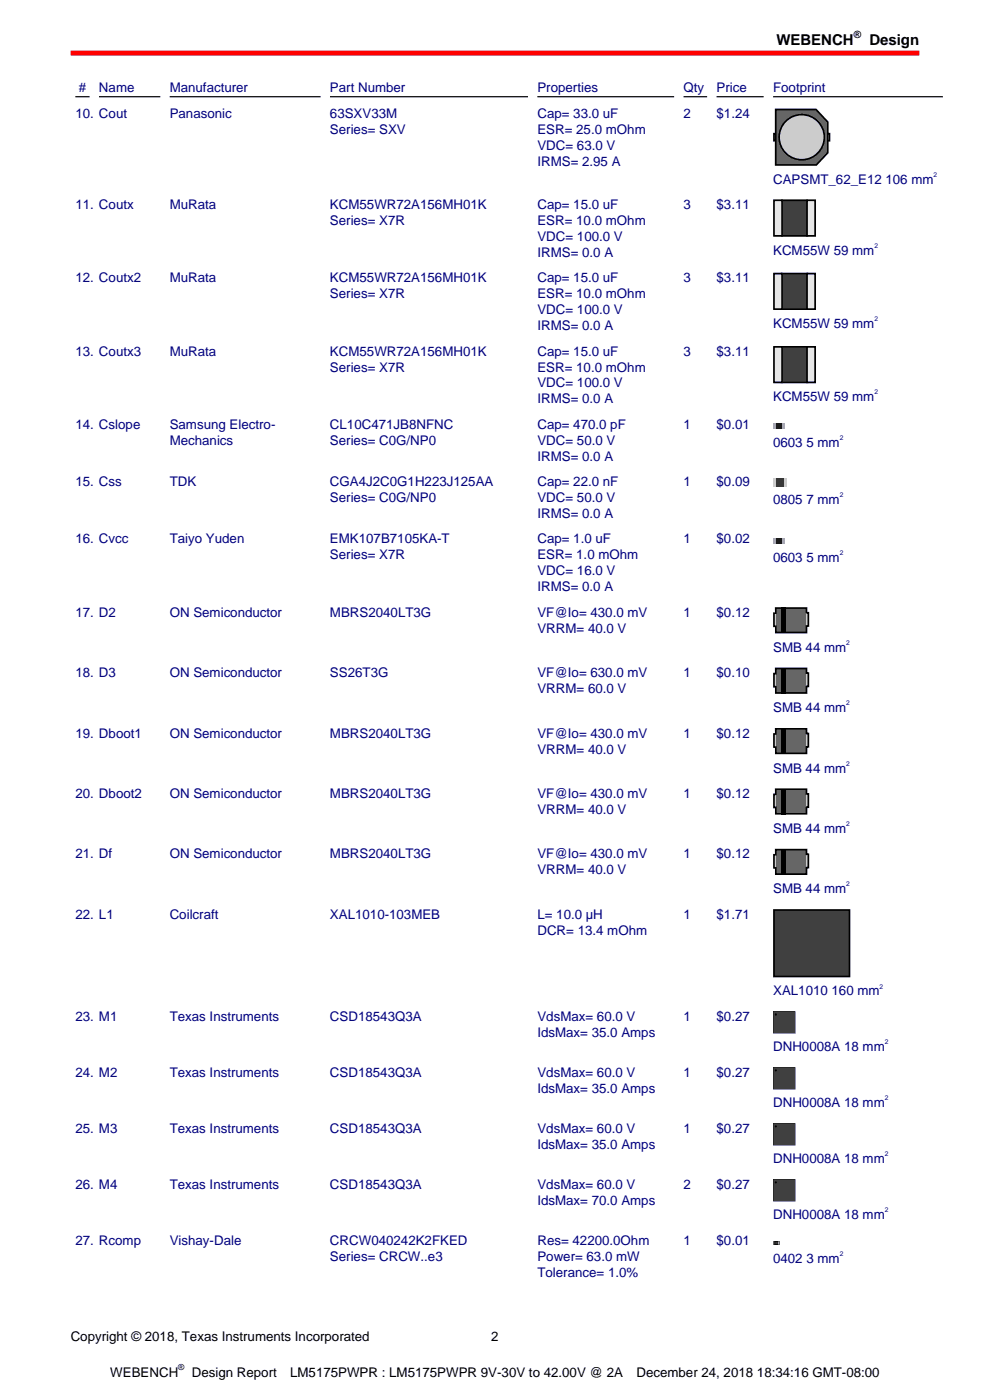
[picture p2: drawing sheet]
<svg xmlns="http://www.w3.org/2000/svg" width="210mm" height="297mm" viewBox="0 0 210 297" stroke-linecap="round" stroke-linejoin="round" font-family="sans-serif">
<defs><g id="words">
<g font-size="3.2">
<text x="164.7" y="9.6">WEBENCH</text>
<text x="184.4" y="9.6">Design</text>
</g>
<g font-size="2.8" fill="#000080">
<text x="16.7" y="19.4">#</text>
<text x="21" y="19.4">Name</text>
<text x="36" y="19.4">Manufacturer</text>
<text x="70" y="19.4">Part Number</text>
<text x="114" y="19.4">Properties</text>
<text x="145" y="19.4">Qty</text>
<text x="152" y="19.4">Price</text>
<text x="164" y="19.4">Footprint</text>
<text x="16" y="25.1">10. Cout</text>
<text x="36" y="25.1">Panasonic</text>
<text x="70" y="25.1">63SXV33M</text>
<text x="70" y="28.5">Series= SXV</text>
<text x="114" y="25.1">Cap= 33.0 uF</text>
<text x="114" y="28.5">ESR= 25.0 mOhm</text>
<text x="145" y="25.1">2</text>
<text x="152" y="25.1">$1.24</text>
<text x="114" y="31.8">VDC= 63.0 V</text>
<text x="114" y="35.2">IRMS= 2.95 A</text>
<text x="164" y="39">CAPSMT_62_E12 106 mm</text>
<text x="16" y="44.3">11. Coutx</text>
<text x="36" y="44.3">MuRata</text>
<text x="70" y="44.3">KCM55WR72A156MH01K</text>
<text x="70" y="47.7">Series= X7R</text>
<text x="114" y="44.3">Cap= 15.0 uF</text>
<text x="114" y="47.7">ESR= 10.0 mOhm</text>
<text x="145" y="44.3">3</text>
<text x="152" y="44.3">$3.11</text>
<text x="114" y="51.1">VDC= 100.0 V</text>
<text x="164" y="54">KCM55W 59 mm</text>
<text x="16" y="59.9">12. Coutx2</text>
<text x="36" y="59.9">MuRata</text>
<text x="70" y="59.9">KCM55WR72A156MH01K</text>
<text x="114" y="54.5">IRMS= 0.0 A</text>
<text x="114" y="59.9">Cap= 15.0 uF</text>
<text x="145" y="59.9">3</text>
<text x="152" y="59.9">$3.11</text>
<text x="70" y="63.3">Series= X7R</text>
<text x="114" y="63.3">ESR= 10.0 mOhm</text>
<text x="114" y="66.7">VDC= 100.0 V</text>
<text x="114" y="70">IRMS= 0.0 A</text>
<text x="164" y="69.5">KCM55W 59 mm</text>
<text x="16" y="75.4">13. Coutx3</text>
<text x="36" y="75.4">MuRata</text>
<text x="70" y="75.4">KCM55WR72A156MH01K</text>
<text x="114" y="75.4">Cap= 15.0 uF</text>
<text x="145" y="75.4">3</text>
<text x="152" y="75.4">$3.11</text>
<text x="70" y="78.8">Series= X7R</text>
<text x="114" y="78.8">ESR= 10.0 mOhm</text>
<text x="114" y="82.2">VDC= 100.0 V</text>
<text x="114" y="85.6">IRMS= 0.0 A</text>
<text x="164" y="85.1">KCM55W 59 mm</text>
<text x="16" y="91">14. Cslope</text>
<text x="36" y="91">Samsung Electro-</text>
<text x="36" y="94.4">Mechanics</text>
<text x="70" y="91">CL10C471JB8NFNC</text>
<text x="70" y="94.4">Series= C0G/NP0</text>
<text x="114" y="91">Cap= 470.0 pF</text>
<text x="114" y="94.4">VDC= 50.0 V</text>
<text x="145" y="91">1</text>
<text x="152" y="91">$0.01</text>
<text x="164" y="94.8">0603 5 mm</text>
<text x="114" y="97.8">IRMS= 0.0 A</text>
<text x="16" y="103.1">15. Css</text>
<text x="36" y="103.1">TDK</text>
<text x="70" y="103.1">CGA4J2C0G1H223J125AA</text>
<text x="70" y="106.5">Series= C0G/NP0</text>
<text x="114" y="103.1">Cap= 22.0 nF</text>
<text x="114" y="106.5">VDC= 50.0 V</text>
<text x="145" y="103.1">1</text>
<text x="152" y="103.1">$0.09</text>
<text x="164" y="107">0805 7 mm</text>
<text x="114" y="109.9">IRMS= 0.0 A</text>
<text x="16" y="115.3">16. Cvcc</text>
<text x="36" y="115.3">Taiyo Yuden</text>
<text x="70" y="115.3">EMK107B7105KA-T</text>
<text x="70" y="118.7">Series= X7R</text>
<text x="114" y="115.3">Cap= 1.0 uF</text>
<text x="114" y="118.7">ESR= 1.0 mOhm</text>
<text x="145" y="115.3">1</text>
<text x="152" y="115.3">$0.02</text>
<text x="164" y="119.1">0603 5 mm</text>
<text x="114" y="122.1">VDC= 16.0 V</text>
<text x="114" y="125.5">IRMS= 0.0 A</text>
<text x="16" y="130.8">17. D2</text>
<text x="36" y="130.8">ON Semiconductor</text>
<text x="70" y="130.8">MBRS2040LT3G</text>
<text x="114" y="130.8">VF@Io= 430.0 mV</text>
<text x="145" y="130.8">1</text>
<text x="152" y="130.8">$0.12</text>
<text x="114" y="134.2">VRRM= 40.0 V</text>
<text x="16" y="143.7">18. D3</text>
<text x="36" y="143.7">ON Semiconductor</text>
<text x="70" y="143.7">SS26T3G</text>
<text x="114" y="143.7">VF@Io= 630.0 mV</text>
<text x="145" y="143.7">1</text>
<text x="152" y="143.7">$0.10</text>
<text x="164" y="138.3">SMB 44 mm</text>
<text x="114" y="147">VRRM= 60.0 V</text>
<text x="164" y="151.1">SMB 44 mm</text>
<text x="16" y="156.5">19. Dboot1</text>
<text x="36" y="156.5">ON Semiconductor</text>
<text x="70" y="156.5">MBRS2040LT3G</text>
<text x="114" y="156.5">VF@Io= 430.0 mV</text>
<text x="114" y="159.9">VRRM= 40.0 V</text>
<text x="145" y="156.5">1</text>
<text x="152" y="156.5">$0.12</text>
<text x="164" y="163.9">SMB 44 mm</text>
<text x="16" y="169.3">20. Dboot2</text>
<text x="36" y="169.3">ON Semiconductor</text>
<text x="70" y="169.3">MBRS2040LT3G</text>
<text x="114" y="169.3">VF@Io= 430.0 mV</text>
<text x="114" y="172.7">VRRM= 40.0 V</text>
<text x="145" y="169.3">1</text>
<text x="152" y="169.3">$0.12</text>
<text x="164" y="176.7">SMB 44 mm</text>
<text x="16" y="182.1">21. Df</text>
<text x="36" y="182.1">ON Semiconductor</text>
<text x="70" y="182.1">MBRS2040LT3G</text>
<text x="114" y="182.1">VF@Io= 430.0 mV</text>
<text x="114" y="185.5">VRRM= 40.0 V</text>
<text x="145" y="182.1">1</text>
<text x="152" y="182.1">$0.12</text>
<text x="164" y="189.5">SMB 44 mm</text>
<text x="16" y="194.9">22. L1</text>
<text x="36" y="194.9">Coilcraft</text>
<text x="70" y="194.9">XAL1010-103MEB</text>
<text x="114" y="194.9">L= 10.0 µH</text>
<text x="145" y="194.9">1</text>
<text x="152" y="194.9">$1.71</text>
<text x="114" y="198.3">DCR= 13.4 mOhm</text>
<text x="164" y="211.2">XAL1010 160 mm</text>
<text x="16" y="216.6">23. M1</text>
<text x="36" y="216.6">Texas Instruments</text>
<text x="70" y="216.6">CSD18543Q3A</text>
<text x="114" y="216.6">VdsMax= 60.0 V</text>
<text x="114" y="220">IdsMax= 35.0 Amps</text>
<text x="145" y="216.6">1</text>
<text x="152" y="216.6">$0.27</text>
<text x="164" y="223.1">DNH0008A 18 mm</text>
<text x="16" y="228.4">24. M2</text>
<text x="36" y="228.4">Texas Instruments</text>
<text x="70" y="228.4">CSD18543Q3A</text>
<text x="114" y="228.4">VdsMax= 60.0 V</text>
<text x="114" y="231.8">IdsMax= 35.0 Amps</text>
<text x="145" y="228.4">1</text>
<text x="152" y="228.4">$0.27</text>
<text x="164" y="234.9">DNH0008A 18 mm</text>
<text x="16" y="240.3">25. M3</text>
<text x="36" y="240.3">Texas Instruments</text>
<text x="70" y="240.3">CSD18543Q3A</text>
<text x="114" y="240.3">VdsMax= 60.0 V</text>
<text x="114" y="243.7">IdsMax= 35.0 Amps</text>
<text x="145" y="240.3">1</text>
<text x="152" y="240.3">$0.27</text>
<text x="164" y="246.8">DNH0008A 18 mm</text>
<text x="16" y="252.2">26. M4</text>
<text x="36" y="252.2">Texas Instruments</text>
<text x="70" y="252.2">CSD18543Q3A</text>
<text x="114" y="252.2">VdsMax= 60.0 V</text>
<text x="114" y="255.6">IdsMax= 70.0 Amps</text>
<text x="145" y="252.2">2</text>
<text x="152" y="252.2">$0.27</text>
<text x="164" y="258.7">DNH0008A 18 mm</text>
<text x="16" y="264">27. Rcomp</text>
<text x="36" y="264">Vishay-Dale</text>
<text x="70" y="264">CRCW040242K2FKED</text>
<text x="70" y="267.4">Series= CRCW..e3</text>
<text x="114" y="264">Res= 42200.0Ohm</text>
<text x="114" y="267.4">Power= 63.0 mW</text>
<text x="145" y="264">1</text>
<text x="152" y="264">$0.01</text>
<text x="164" y="267.9">0402 3 mm</text>
<text x="114" y="270.8">Tolerance= 1.0%</text>
</g>
<g font-size="2.8">
<text x="15" y="284.4">Copyright © 2018, Texas Instruments Incorporated</text>
<text x="104.2" y="284.4">2</text>
<text x="23.4" y="292">WEBENCH</text>
<text x="40.7" y="292">Design Report</text>
<text x="61.5" y="292">LM5175PWPR : LM5175PWPR 9V-30V to 42.00V @ 2A</text>
<text x="135" y="292">December 24, 2018 18:34:16 GMT-08:00</text>
</g>
<text font-size="2.1" x="181.1" y="8">®</text>
<text font-size="1.8" x="37.8" y="290.6">®</text>
<g font-size="1.4" fill="#000080">
<text x="198" y="37.5">2</text>
<text x="185.5" y="52.5">2</text>
<text x="185.5" y="68.1">2</text>
<text x="185.5" y="83.6">2</text>
<text x="178.1" y="93.4">2</text>
<text x="178.1" y="105.5">2</text>
<text x="178.1" y="117.7">2</text>
<text x="179.5" y="136.8">2</text>
<text x="179.5" y="149.6">2</text>
<text x="179.5" y="162.4">2</text>
<text x="179.5" y="175.2">2</text>
<text x="179.5" y="188">2</text>
<text x="186.6" y="209.7">2</text>
<text x="187.7" y="221.6">2</text>
<text x="187.7" y="233.4">2</text>
<text x="187.7" y="245.3">2</text>
<text x="187.7" y="257.2">2</text>
<text x="178.1" y="266.4">2</text>
</g>
</g></defs>
<path d="M15 11.3h180" fill="none" stroke="#f00" stroke-width="1.1" stroke-linecap="butt"/>
<path d="M16 20.5h3M21 20.5h13M36 20.5h32M70 20.5h42M114 20.5h29M145 20.5h5M152 20.5h10M164 20.5h36" fill="none" stroke="#000" stroke-width=".26"/>
<path d="M164.2 28.4h11.8v1.5h-11.8z" fill="#ccc"/>
<path d="M164.2 28.4h11.8v1.5h-11.8z" fill="none" stroke="#000" stroke-width=".35"/>
<path d="M164.5 23.2h8.6l2.5 2.7v6.5l-2.4 2.6h-8.7z" fill="#666"/>
<path d="M164.5 23.2h8.6l2.5 2.7v6.5l-2.4 2.6h-8.7z" fill="none" stroke="#000" stroke-width=".35"/>
<circle cx="170.1" cy="29.1" r="4.8" fill="#ccc"/>
<circle cx="170.1" cy="29.1" r="4.8" fill="none" stroke="#000" stroke-width=".35"/>
<path d="M165.8 42.5h5.5v7.5h-5.5z" fill="#404040"/>
<path d="M165.8 42.5h5.5v7.5h-5.5z" fill="none" stroke="#000" stroke-width=".36"/>
<path d="M171.2 42.5h1.7v7.5h-1.7z" fill="#e6e6e6"/>
<path d="M171.2 42.5h1.7v7.5h-1.7z" fill="none" stroke="#000" stroke-width=".36"/>
<path d="M164.2 42.5h1.7v7.5h-1.7z" fill="#e6e6e6"/>
<path d="M164.2 42.5h1.7v7.5h-1.7z" fill="none" stroke="#000" stroke-width=".36"/>
<path d="M165.8 58h5.5v7.6h-5.5z" fill="#404040"/>
<path d="M165.8 58h5.5v7.6h-5.5z" fill="none" stroke="#000" stroke-width=".36"/>
<path d="M171.2 58h1.7v7.6h-1.7z" fill="#e6e6e6"/>
<path d="M171.2 58h1.7v7.6h-1.7z" fill="none" stroke="#000" stroke-width=".36"/>
<path d="M164.2 58h1.7v7.6h-1.7z" fill="#e6e6e6"/>
<path d="M164.2 58h1.7v7.6h-1.7z" fill="none" stroke="#000" stroke-width=".36"/>
<path d="M165.8 73.6h5.5v7.5h-5.5z" fill="#404040"/>
<path d="M165.8 73.6h5.5v7.5h-5.5z" fill="none" stroke="#000" stroke-width=".36"/>
<path d="M171.2 73.6h1.7v7.5h-1.7z" fill="#e6e6e6"/>
<path d="M171.2 73.6h1.7v7.5h-1.7z" fill="none" stroke="#000" stroke-width=".36"/>
<path d="M164.2 73.6h1.7v7.5h-1.7z" fill="#e6e6e6"/>
<path d="M164.2 73.6h1.7v7.5h-1.7z" fill="none" stroke="#000" stroke-width=".36"/>
<path d="M164 89.8h2.4v1.3h-2.4z" fill="#b3b3b3"/>
<path d="M164.6 89.8h1.2v1.3h-1.2z" fill="#1a1a1a"/>
<path d="M164 101.4h2.8v1.7h-2.8z" fill="#cbcbcb"/>
<path d="M164.6 101.4h1.6v1.7h-1.6z" fill="#363636"/>
<path d="M164 114.2h2.4v1.2h-2.4z" fill="#b3b3b3"/>
<path d="M164.6 114.2h1.2v1.2h-1.2z" fill="#1a1a1a"/>
<path d="M164.2 130.2h7.2v2.5h-7.2z" fill="#ccc"/>
<path d="M164.7 129h6.3v5.2h-6.3z" fill="#666"/>
<path d="M165.8 129h1v5.3h-1z" fill="#000"/>
<path d="M164.5 129h6.6v1h.4v2.8h-.4v1.4h-6.5v-1.3h-.4v-2.8h.4z" fill="none" stroke="#000" stroke-width=".35"/>
<path d="M164.2 143h7.2v2.5h-7.2z" fill="#ccc"/>
<path d="M164.7 141.8h6.3v5.3h-6.3z" fill="#666"/>
<path d="M165.8 141.8h1v5.3h-1z" fill="#000"/>
<path d="M164.5 141.8h6.6v1h.4v2.8h-.4v1.4h-6.5v-1.3h-.4v-2.8h.4z" fill="none" stroke="#000" stroke-width=".35"/>
<path d="M164.2 155.8h7.2v2.5h-7.2z" fill="#ccc"/>
<path d="M164.7 154.6h6.3v5.3h-6.3z" fill="#666"/>
<path d="M165.8 154.6h1v5.3h-1z" fill="#000"/>
<path d="M164.5 154.6h6.6v1h.4v2.8h-.4v1.4h-6.5v-1.3h-.4v-2.8h.4z" fill="none" stroke="#000" stroke-width=".35"/>
<path d="M164.2 168.6h7.2v2.5h-7.2z" fill="#ccc"/>
<path d="M164.7 167.4h6.3v5.3h-6.3z" fill="#666"/>
<path d="M165.8 167.4h1v5.3h-1z" fill="#000"/>
<path d="M164.5 167.4h6.6v1h.4v2.8h-.4v1.4h-6.5v-1.3h-.4v-2.8h.4z" fill="none" stroke="#000" stroke-width=".35"/>
<path d="M164.2 181.4h7.2v2.5h-7.2z" fill="#ccc"/>
<path d="M164.7 180.3h6.3v5.2h-6.3z" fill="#666"/>
<path d="M165.8 180.2h1v5.3h-1z" fill="#000"/>
<path d="M164.5 180.2h6.6v1h.4v2.9h-.4v1.3h-6.5v-1.3h-.4v-2.8h.4z" fill="none" stroke="#000" stroke-width=".35"/>
<path d="M164.2 193h16v14.2h-16z" fill="#404040"/>
<path d="M164.2 193h16v14.2h-16z" fill="none" stroke="#000" stroke-width=".35"/>
<path d="M164 214.6h4.7v4.6h-4.7z" fill="#404040"/>
<g fill="#000">
<path d="M164.4 215.2a.15 .15 0 0 1 .3 0 .15 .15 0 0 1-.3 0zM164.4 215.2a.22 .22 0 0 0 .4 0 .22 .22 0 0 0-.4 0z"/>
<path d="M164.1 214.6h4.5v4.6h-4.5zM164 214.5v4.8h4.7v-4.8z"/>
<circle cx="164.6" cy="215.2" r=".17"/>
</g>
<path d="M164 226.5h4.7v4.6h-4.7z" fill="#404040"/>
<g fill="#000">
<path d="M164.4 227.1a.15 .15 0 0 1 .3 0 .15 .15 0 0 1-.3 0zM164.4 227.1a.22 .22 0 0 0 .4 0 .22 .22 0 0 0-.4 0z"/>
<path d="M164.1 226.5h4.5v4.6h-4.5zM164 226.4v4.7h4.7v-4.7z"/>
<circle cx="164.6" cy="227.1" r=".17"/>
</g>
<path d="M164 238.3h4.7v4.7h-4.7z" fill="#404040"/>
<g fill="#000">
<path d="M164.4 239a.15 .15 0 0 1 .3 0 .15 .15 0 0 1-.3 0zM164.4 239a.22 .22 0 0 0 .4 0 .22 .22 0 0 0-.4 0z"/>
<path d="M164.1 238.4h4.5v4.5h-4.5zM164 238.3v4.7h4.7v-4.7z"/>
<circle cx="164.6" cy="239" r=".17"/>
</g>
<path d="M164 250.2h4.7v4.6h-4.7z" fill="#404040"/>
<g fill="#000">
<path d="M164.4 250.8a.15 .15 0 0 1 .3 0 .15 .15 0 0 1-.3 0zM164.4 250.8a.22 .22 0 0 0 .4 0 .22 .22 0 0 0-.4 0z"/>
<path d="M164.1 250.2h4.5v4.6h-4.5zM164 250.1v4.8h4.7v-4.8z"/>
<circle cx="164.6" cy="250.8" r=".17"/>
</g>
<path d="M164 263.3h1.4v.7h-1.4z" fill="#cbcbcb"/>
<path d="M164.4 263.3h.7v.7h-.7z" fill="#363636"/>
<g fill="#000">
<path d="M164.4 263.4h.6v.6h-.6zM164.4 263.3v.7h.7v-.7z"/>
<path d="M164.1 263.4h1.2v.6h-1.2zM164 263.3v.7h1.4v-.7z"/>
</g>
<use href="#words"/>
</svg>
